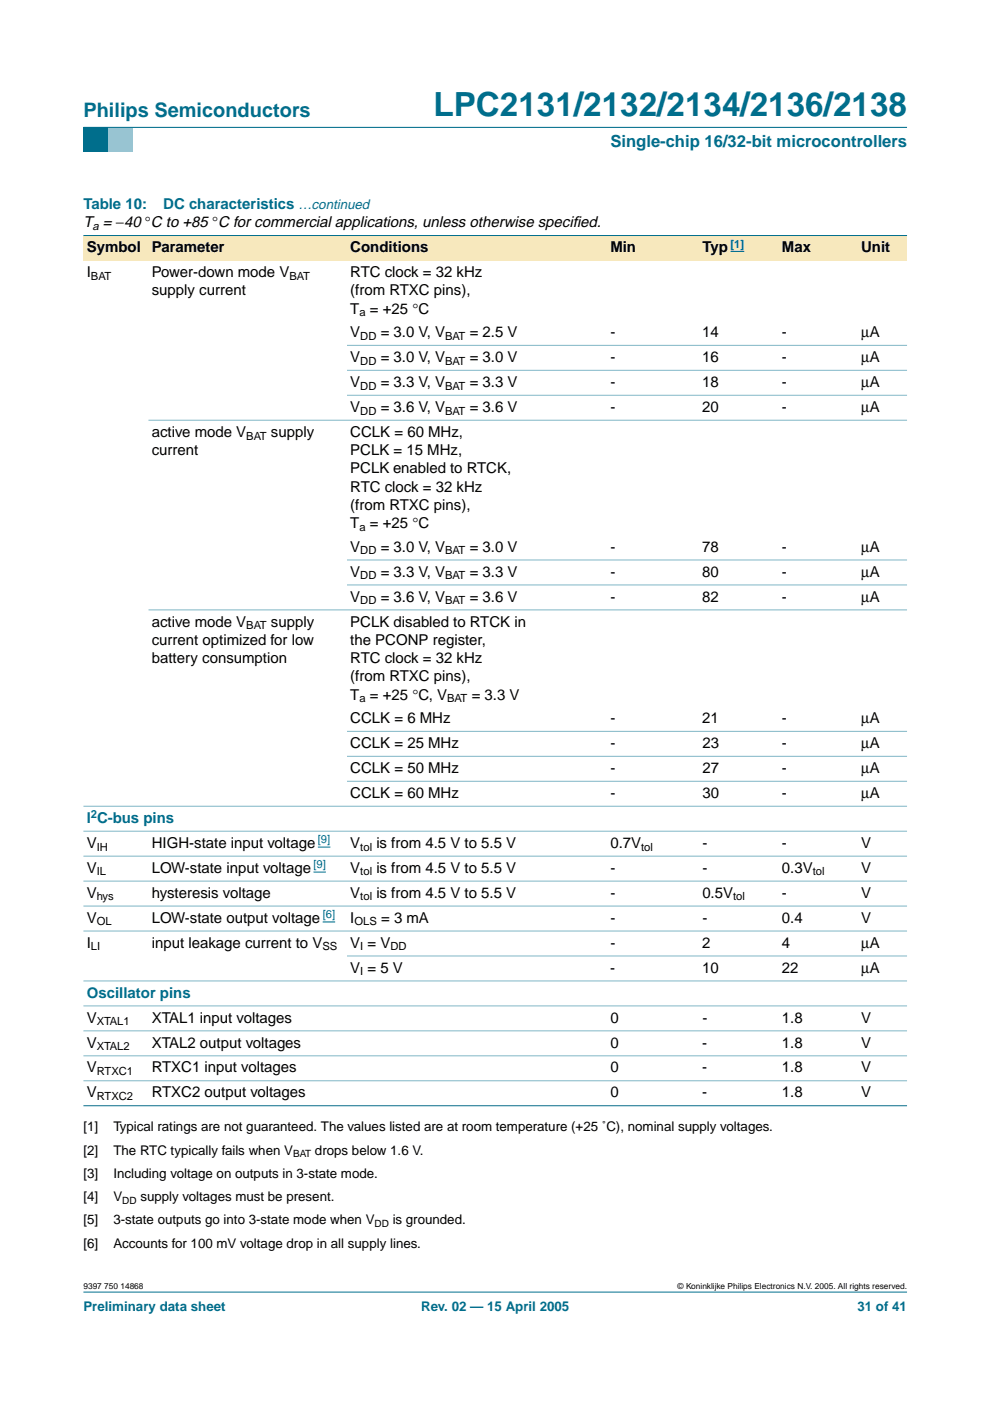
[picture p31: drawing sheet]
<svg xmlns="http://www.w3.org/2000/svg" width="210mm" height="297mm" viewBox="0 0 210 297" stroke-linecap="round" stroke-linejoin="round" font-family="sans-serif">
<defs><g id="words">
<text font-size="7.1" fill="#006e8c" x="91.9" y="24.7">LPC2131/2132/2134/2136/2138</text>
<text font-size="4.2" fill="#006e8c" x="17.7" y="24.9">Philips Semiconductors</text>
<text font-size="3.5" fill="#006e8c" x="129.4" y="31.1">Single-chip 16/32-bit microcontrollers</text>
<g font-size="3.2" fill="#006e8c">
<text x="17.7" y="44.3">Table 10:</text>
<text x="34.6" y="44.3">DC characteristics …continued</text>
<text x="18.4" y="174.5">I C-bus pins</text>
<text x="18.4" y="211.5">Oscillator pins</text>
</g>
<g font-size="3.2">
<text x="17.7" y="48.2">T = −40 °C to +85 °C for commercial applications, unless otherwise specif</text>
<text x="18.4" y="53.5">Symbol</text>
<text x="32.2" y="53.5">Parameter</text>
<text x="74.3" y="53.5">Conditions</text>
<text x="121.4" y="48.2">ied.</text>
<text x="129.4" y="53.5">Min</text>
<text x="148.9" y="53.5">Typ</text>
<text x="165.8" y="53.5">Max</text>
<text x="182.6" y="53.5">Unit</text>
<text x="18.4" y="58.8">I</text>
<text x="32.2" y="58.8">Power-down mode V</text>
<text x="74.3" y="58.8">RTC clock = 32 kHz</text>
<text x="32.2" y="62.6">supply current</text>
<text x="74.3" y="62.6">(from RTXC pins),</text>
<text x="74.3" y="66.5">T = +25 °C</text>
<text x="74.3" y="71.5">V</text>
<text x="80.7" y="71.5">= 3.0 V, V</text>
<text x="99.6" y="71.5">= 2.5 V</text>
<text x="129.4" y="71.5">-</text>
<text x="148.9" y="71.5">14</text>
<text x="165.8" y="71.5">-</text>
<text x="182.6" y="71.5">µA</text>
<text x="74.3" y="76.7">V</text>
<text x="80.7" y="76.7">= 3.0 V, V</text>
<text x="99.6" y="76.7">= 3.0 V</text>
<text x="129.4" y="76.7">-</text>
<text x="148.9" y="76.7">16</text>
<text x="165.8" y="76.7">-</text>
<text x="182.6" y="76.7">µA</text>
<text x="74.3" y="82">V</text>
<text x="80.7" y="82">= 3.3 V, V</text>
<text x="99.6" y="82">= 3.3 V</text>
<text x="129.4" y="82">-</text>
<text x="148.9" y="82">18</text>
<text x="165.8" y="82">-</text>
<text x="182.6" y="82">µA</text>
<text x="74.3" y="87.3">V</text>
<text x="80.7" y="87.3">= 3.6 V, V</text>
<text x="99.6" y="87.3">= 3.6 V</text>
<text x="129.4" y="87.3">-</text>
<text x="148.9" y="87.3">20</text>
<text x="165.8" y="87.3">-</text>
<text x="182.6" y="87.3">µA</text>
<text x="32.2" y="92.6">active mode V</text>
<text x="57.5" y="92.6">supply</text>
<text x="74.3" y="92.6">CCLK = 60 MHz,</text>
<text x="32.2" y="96.5">current</text>
<text x="74.3" y="96.5">PCLK = 15 MHz,</text>
<text x="74.3" y="100.4">PCLK enabled to RTCK,</text>
<text x="74.3" y="104.3">RTC clock = 32 kHz</text>
<text x="74.3" y="108.1">(from RTXC pins),</text>
<text x="74.3" y="112">T = +25 °C</text>
<text x="74.3" y="117">V</text>
<text x="80.7" y="117">= 3.0 V, V</text>
<text x="99.6" y="117">= 3.0 V</text>
<text x="129.4" y="117">-</text>
<text x="148.9" y="117">78</text>
<text x="165.8" y="117">-</text>
<text x="182.6" y="117">µA</text>
<text x="74.3" y="122.3">V</text>
<text x="80.7" y="122.3">= 3.3 V, V</text>
<text x="99.6" y="122.3">= 3.3 V</text>
<text x="129.4" y="122.3">-</text>
<text x="148.9" y="122.3">80</text>
<text x="165.8" y="122.3">-</text>
<text x="182.6" y="122.3">µA</text>
<text x="74.3" y="127.5">V</text>
<text x="80.7" y="127.5">= 3.6 V, V</text>
<text x="99.6" y="127.5">= 3.6 V</text>
<text x="129.4" y="127.5">-</text>
<text x="148.9" y="127.5">82</text>
<text x="165.8" y="127.5">-</text>
<text x="182.6" y="127.5">µA</text>
<text x="32.2" y="136.7">current optimized for low</text>
<text x="32.2" y="132.8">active mode V</text>
<text x="57.5" y="132.8">supply</text>
<text x="74.3" y="132.8">PCLK disabled to RTCK in</text>
<text x="74.3" y="136.7">the PCONP register,</text>
<text x="32.2" y="140.6">battery consumption</text>
<text x="74.3" y="140.6">RTC clock = 32 kHz</text>
<text x="74.3" y="144.5">(from RTXC pins),</text>
<text x="74.3" y="148.4">T = +25 °C, V</text>
<text x="100" y="148.4">= 3.3 V</text>
<text x="74.3" y="153.3">CCLK = 6 MHz</text>
<text x="129.4" y="153.3">-</text>
<text x="148.9" y="153.3">21</text>
<text x="165.8" y="153.3">-</text>
<text x="182.6" y="153.3">µA</text>
<text x="74.3" y="158.6">CCLK = 25 MHz</text>
<text x="129.4" y="158.6">-</text>
<text x="148.9" y="158.6">23</text>
<text x="165.8" y="158.6">-</text>
<text x="182.6" y="158.6">µA</text>
<text x="74.3" y="163.9">CCLK = 50 MHz</text>
<text x="129.4" y="163.9">-</text>
<text x="148.9" y="163.9">27</text>
<text x="165.8" y="163.9">-</text>
<text x="182.6" y="163.9">µA</text>
<text x="74.3" y="169.2">CCLK = 60 MHz</text>
<text x="129.4" y="169.2">-</text>
<text x="148.9" y="169.2">30</text>
<text x="165.8" y="169.2">-</text>
<text x="182.6" y="169.2">µA</text>
<text x="18.4" y="179.8">V</text>
<text x="32.2" y="179.8">HIGH-state input voltage</text>
<text x="74.3" y="179.8">V</text>
<text x="79.8" y="179.8">is from 4.5 V to 5.5 V</text>
<text x="129.4" y="179.8">0.7V</text>
<text x="148.9" y="179.8">-</text>
<text x="165.8" y="179.8">-</text>
<text x="182.6" y="179.8">V</text>
<text x="18.4" y="185">V</text>
<text x="32.2" y="185">LOW-state input voltage</text>
<text x="74.3" y="185">V</text>
<text x="79.8" y="185">is from 4.5 V to 5.5 V</text>
<text x="129.4" y="185">-</text>
<text x="148.9" y="185">-</text>
<text x="165.8" y="185">0.3V</text>
<text x="182.6" y="185">V</text>
<text x="18.4" y="190.3">V</text>
<text x="32.2" y="190.3">hysteresis voltage</text>
<text x="74.3" y="190.3">V</text>
<text x="79.8" y="190.3">is from 4.5 V to 5.5 V</text>
<text x="129.4" y="190.3">-</text>
<text x="148.9" y="190.3">0.5V</text>
<text x="165.8" y="190.3">-</text>
<text x="182.6" y="190.3">V</text>
<text x="18.4" y="195.6">V</text>
<text x="32.2" y="195.6">LOW-state output voltage</text>
<text x="74.3" y="195.6">I</text>
<text x="80.8" y="195.6">= 3 mA</text>
<text x="129.4" y="195.6">-</text>
<text x="148.9" y="195.6">-</text>
<text x="165.8" y="195.6">0.4</text>
<text x="182.6" y="195.6">V</text>
<text x="18.4" y="200.9">I</text>
<text x="32.2" y="200.9">input leakage current to V</text>
<text x="74.3" y="200.9">V = V</text>
<text x="129.4" y="200.9">-</text>
<text x="148.9" y="200.9">2</text>
<text x="165.8" y="200.9">4</text>
<text x="182.6" y="200.9">µA</text>
<text x="74.3" y="206.2">V = 5 V</text>
<text x="129.4" y="206.2">-</text>
<text x="148.9" y="206.2">10</text>
<text x="165.8" y="206.2">22</text>
<text x="182.6" y="206.2">µA</text>
<text x="18.4" y="216.8">V</text>
<text x="32.2" y="216.8">XTAL1 input voltages</text>
<text x="129.4" y="216.8">0</text>
<text x="148.9" y="216.8">-</text>
<text x="165.8" y="216.8">1.8</text>
<text x="182.6" y="216.8">V</text>
<text x="18.4" y="222.1">V</text>
<text x="18.4" y="227.4">V</text>
<text x="32.2" y="222.1">XTAL2 output voltages</text>
<text x="32.2" y="227.4">RTXC1 input voltages</text>
<text x="129.4" y="222.1">0</text>
<text x="129.4" y="227.4">0</text>
<text x="148.9" y="222.1">-</text>
<text x="148.9" y="227.4">-</text>
<text x="165.8" y="222.1">1.8</text>
<text x="165.8" y="227.4">1.8</text>
<text x="182.6" y="222.1">V</text>
<text x="182.6" y="227.4">V</text>
<text x="18.4" y="232.7">V</text>
<text x="32.2" y="232.7">RTXC2 output voltages</text>
<text x="129.4" y="232.7">0</text>
<text x="148.9" y="232.7">-</text>
<text x="165.8" y="232.7">1.8</text>
<text x="182.6" y="232.7">V</text>
</g>
<g font-size="2.8">
<text x="17.7" y="239.9">[1]</text>
<text x="24" y="239.9">Typical ratings are not guaranteed. The values listed are at room temperature (+25 ˚C), nominal supply voltages.</text>
<text x="17.7" y="244.8">[2]</text>
<text x="24" y="244.8">The RTC typically fails when V</text>
<text x="66.8" y="244.8">drops below 1.6 V.</text>
<text x="17.7" y="249.7">[3]</text>
<text x="24" y="249.7">Including voltage on outputs in 3-state mode.</text>
<text x="17.7" y="254.7">[4]</text>
<text x="24" y="254.7">V</text>
<text x="29.8" y="254.7">supply voltages must be present.</text>
<text x="17.7" y="259.6">[5]</text>
<text x="24" y="259.6">3-state outputs go into 3-state mode when V</text>
<text x="83.3" y="259.6">is grounded.</text>
<text x="17.7" y="264.5">[6]</text>
<text x="24" y="264.5">Accounts for 100 mV voltage drop in all supply lines.</text>
</g>
<g font-size="2.8" fill="#006e8c">
<text x="17.7" y="278">Preliminary data sheet</text>
<text x="89.3" y="278">Rev. 02 — 15 April 2005</text>
<text x="181.8" y="278">31 of 41</text>
</g>
<g font-size="2.4">
<text x="19.6" y="48.7">a</text>
<text x="19.3" y="59.3">BAT</text>
<text x="61.4" y="59.3">BAT</text>
<text x="76.2" y="67.1">a</text>
<text x="76.4" y="72">DD</text>
<text x="76.4" y="77.3">DD</text>
<text x="94.4" y="72">BAT</text>
<text x="94.4" y="77.3">BAT</text>
<text x="76.4" y="82.6">DD</text>
<text x="94.4" y="82.6">BAT</text>
<text x="76.4" y="87.9">DD</text>
<text x="94.4" y="87.9">BAT</text>
<text x="52.2" y="93.2">BAT</text>
<text x="76.2" y="112.6">a</text>
<text x="76.4" y="117.5">DD</text>
<text x="94.4" y="117.5">BAT</text>
<text x="76.4" y="122.8">DD</text>
<text x="94.4" y="122.8">BAT</text>
<text x="76.4" y="128.1">DD</text>
<text x="94.4" y="128.1">BAT</text>
<text x="52.2" y="133.4">BAT</text>
<text x="76.2" y="148.9">a</text>
<text x="94.8" y="148.9">BAT</text>
<text x="20.5" y="180.3">IH</text>
<text x="20.5" y="185.6">IL</text>
<text x="76.4" y="180.3">tol</text>
<text x="76.4" y="185.6">tol</text>
<text x="135.9" y="180.3">tol</text>
<text x="172.3" y="185.6">tol</text>
<text x="20.5" y="190.9">hys</text>
<text x="76.4" y="190.9">tol</text>
<text x="155.4" y="190.9">tol</text>
<text x="20.5" y="196.2">OL</text>
<text x="75.2" y="196.2">OLS</text>
<text x="19.3" y="201.5">LI</text>
<text x="68.4" y="201.5">SS</text>
<text x="76.4" y="201.5">I</text>
<text x="82.8" y="201.5">DD</text>
<text x="76.4" y="206.8">I</text>
<text x="20.5" y="217.4">XTAL1</text>
<text x="20.5" y="222.7">XTAL2</text>
<text x="20.5" y="228">RTXC1</text>
<text x="20.5" y="233.2">RTXC2</text>
</g>
<g font-size="2.4" fill="#00f">
<text x="154.9" y="52.5">[1]</text>
<text x="67.4" y="178.8">[9]</text>
<text x="66.5" y="184.1">[9]</text>
<text x="68.4" y="194.7">[6]</text>
</g>
<text font-size="2.4" fill="#006e8c" x="19.3" y="173.5">2</text>
<g font-size="2.1">
<text x="62.1" y="245.3">BAT</text>
<text x="25.9" y="255.2">DD</text>
<text x="79.4" y="260.1">DD</text>
</g>
<g font-size="1.8">
<text x="17.7" y="273.4">9397 750 14868</text>
<text x="143.7" y="273.4">© Koninklijke Philips Electronics N.V. 2005. All rights reserved.</text>
</g>
</g></defs>
<path d="M17.7 273.9h174.6z" fill="#006e8c" stroke="#006e8c" stroke-width=".21"/>
<path d="M17.7 27h5.3v5.3h-5.3z" fill-rule="evenodd" fill="#006e8c"/>
<path d="M23 27h5.3v5.3h-5.3z" fill-rule="evenodd" fill="#96c4d6"/>
<path d="M17.7 27h174.6z" fill="#006e8c" stroke="#006e8c" stroke-width=".21"/>
<path d="M67.4 179.6h2.6M66.5 184.9h2.6M68.4 195.5h2.7" fill="none" stroke="#00f" stroke-width=".21"/>
<g fill="#f7e8bd">
<path d="M17.7 49.9h13.8v5.3h-13.8z" fill-rule="evenodd"/>
<path d="M31.5 49.9h42.1v5.3h-42.1z" fill-rule="evenodd"/>
<path d="M73.6 49.9h42.4v5.3h-42.4z" fill-rule="evenodd"/>
<path d="M116 49.9h12.7v5.3h-12.7z" fill-rule="evenodd"/>
<path d="M128.7 49.9h19.5v5.3h-19.5z" fill-rule="evenodd"/>
<path d="M148.2 49.9h16.9v5.3h-16.9z" fill-rule="evenodd"/>
</g>
<path d="M154.9 53.3h2.9z" fill="#00f" stroke="#00f" stroke-width=".21"/>
<g fill="#f7e8bd">
<path d="M165.1 49.9h16.8v5.3h-16.8z" fill-rule="evenodd"/>
<path d="M181.9 49.9h10.4v5.3h-10.4z" fill-rule="evenodd"/>
</g>
<g fill="#006e8c" stroke="#006e8c" stroke-width=".21">
<path d="M17.7 49.9h174.6z"/>
<path d="M17.7 234.4h174.6z"/>
</g>
<g fill="#80b6c6" stroke="#80b6c6" stroke-width=".21">
<path d="M73.6 73.2h118.7z"/>
<path d="M73.6 78.5h118.7z"/>
<path d="M73.6 83.8h118.7z"/>
<path d="M31.5 89.1h160.8z"/>
<path d="M73.6 118.7h118.7z"/>
<path d="M73.6 124h118.7z"/>
<path d="M31.5 129.3h160.8z"/>
<path d="M73.6 155.1h118.7z"/>
<path d="M73.6 160.4h118.7z"/>
<path d="M73.6 165.6h118.7z"/>
<path d="M17.7 170.9h174.6z"/>
<path d="M17.7 176.2h174.6z"/>
<path d="M17.7 181.5h174.6z"/>
<path d="M17.7 186.8h174.6z"/>
<path d="M17.7 192.1h174.6z"/>
<path d="M17.7 197.4h174.6z"/>
<path d="M73.6 202.7h118.7z"/>
<path d="M17.7 208h174.6z"/>
<path d="M17.7 213.3h174.6z"/>
<path d="M17.7 218.6h174.6z"/>
<path d="M17.7 223.9h174.6z"/>
<path d="M17.7 229.1h174.6z"/>
</g>
<use href="#words"/>
</svg>
